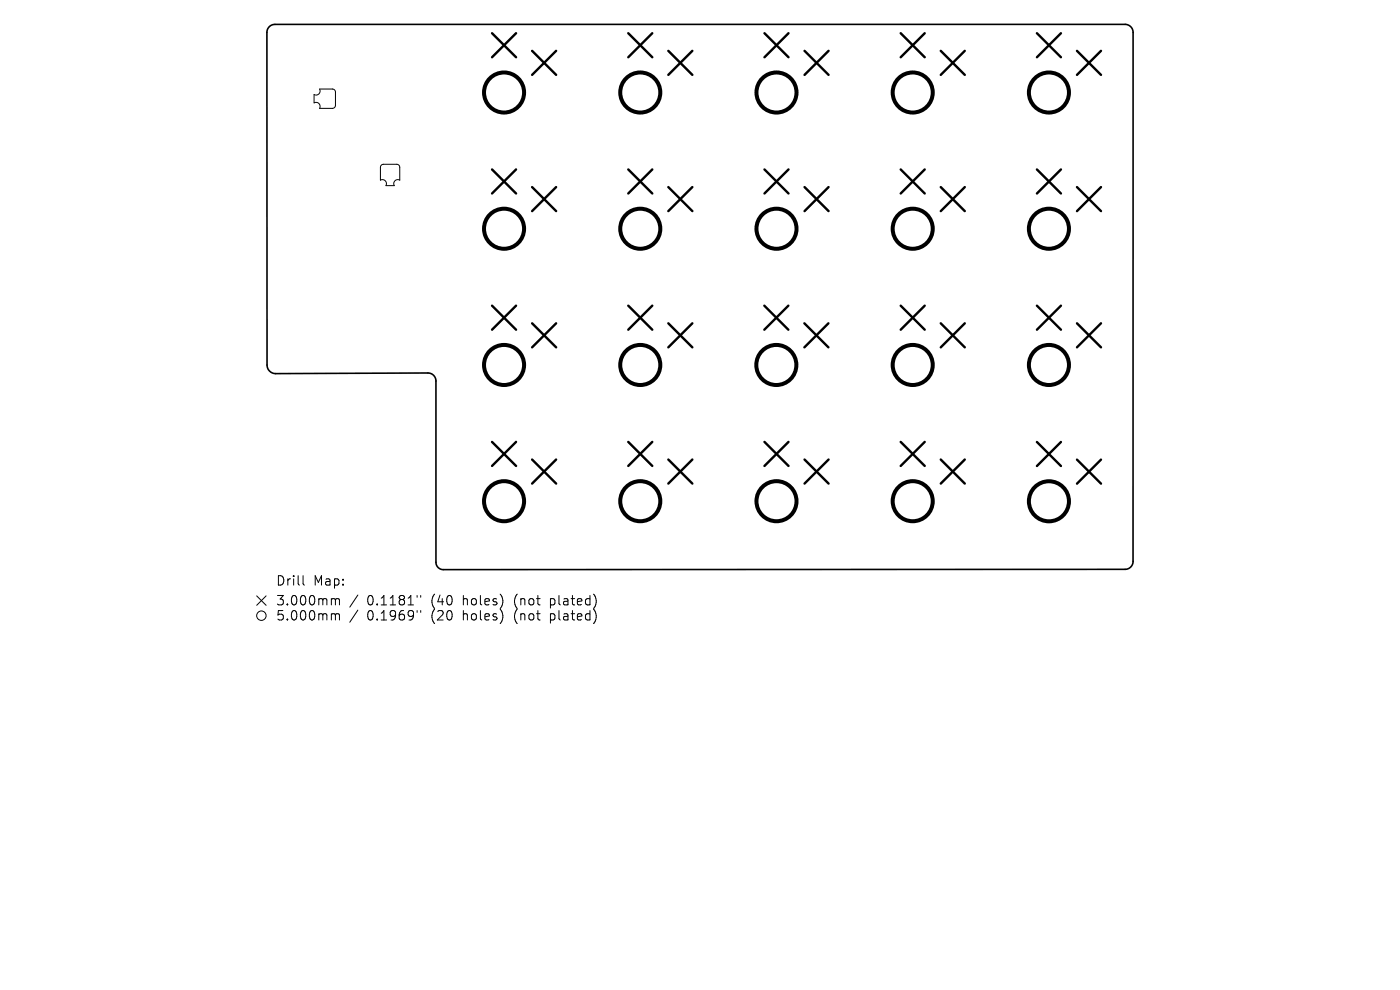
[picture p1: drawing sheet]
<svg xmlns="http://www.w3.org/2000/svg" width="297mm" height="210mm" viewBox="0 0 297 210" stroke-linecap="round" stroke-linejoin="round" font-family="sans-serif">
<defs><g id="words">
<g font-size="2.8">
<text x="58.5" y="124.5">Drill</text>
<text x="66.5" y="124.5">Map:</text>
<text x="58.5" y="128.7">3.000mm</text>
<text x="58.5" y="131.9">5.000mm</text>
<text x="77.9" y="128.7">0.1181&quot;</text>
<text x="77.9" y="131.9">0.1969&quot;</text>
<text x="91.6" y="128.7">(40</text>
<text x="91.6" y="131.9">(20</text>
<text x="98.5" y="128.7">holes)</text>
<text x="98.5" y="131.9">holes)</text>
<text x="109.5" y="128.7">(not</text>
<text x="109.5" y="131.9">(not</text>
<text x="117.4" y="128.7">plated)</text>
<text x="117.4" y="131.9">plated)</text>
</g>
</g></defs>
<path d="M57.1 5.7l.5-.4 .7-.1h180.4a1.71 1.71 0 0 1 1.7 1.7v112.2a1.7 1.7 0 0 1-1.7 1.7h-144.7a1.56 1.56 0 0 1-1.5-1.5v-38.5a1.7 1.7 0 0 0-1.7-1.7l-32.3 .2a1.83 1.83 0 0 1-1.8-1.9l-.1-70.5 .1-.6z" fill="none" stroke="#000" stroke-width=".34"/>
<g fill="none" stroke="#000" stroke-width=".21">
<path d="M66.6 20.1a.86 .86 0 0 0 1.1-.2 .86 .86 0 0 0 .1-1h2.8l.4 .2 .2 .4v2.8l-.2 .5-.4 .2h-2.8a.86 .86 0 0 0-.1-1 .86 .86 0 0 0-1.1-.2zM80.9 35l.5-.2h2.8l.4 .2 .2 .4v2.8a.86 .86 0 0 0-1 .2 .86 .86 0 0 0-.2 1h-1.7a.86 .86 0 0 0-.2-1 .86 .86 0 0 0-1-.2v-2.8zM54.5 126.4l2 2M56.5 126.4l-2 2M64.3 122.1v1.7l.3 .3M70.6 127l.5 .1 .1 .2M70.6 130.2l.5 .1 .1 .2M71.2 127.3v1M71.2 130.5v1M71.2 127.3l.2-.3 .5 .1 .1 1.2M71.2 130.5l.2-.3 .5 .1 .1 1.2M75.9 126.2l-1.7 2.6"/>
<path d="M75.9 129.4l-1.7 2.6M88.5 126.3v.4M88.5 129.5v.4M89.3 126.3v.4M89.3 129.5v.4"/>
<circle cx="55.5" cy="130.6" r="1"/>
</g>
<g fill="none" stroke="#000" stroke-width=".51">
<path d="M104.4 7l5.1 5.1M109.5 7l-5.1 5.1M112.9 10.8l5.1 5.1M118 10.8l-5.1 5.1M133.3 7l5.1 5.1M138.4 7l-5.1 5.1M141.8 10.8l5.1 5.1M146.9 10.8l-5.1 5.1M162.2 7l5.1 5.1M167.3 7l-5.1 5.1M170.7 10.8l5.1 5.1M175.8 10.8l-5.1 5.1"/>
<path d="M191.1 7l5.1 5.1M196.2 7l-5.1 5.1M199.6 10.8l5.1 5.1M204.7 10.8l-5.1 5.1M220 7l5.1 5.1M225.1 7l-5.1 5.1M228.5 10.8l5.1 5.1M233.6 10.8l-5.1 5.1M104.4 35.9l5.1 5.1M109.5 35.9l-5.1 5.1M112.9 39.7l5.1 5.1M118 39.7l-5.1 5.1"/>
<path d="M133.3 35.9l5.1 5.1M138.4 35.9l-5.1 5.1M141.8 39.7l5.1 5.1M146.9 39.7l-5.1 5.1M162.2 35.9l5.1 5.1M167.3 35.9l-5.1 5.1M170.7 39.7l5.1 5.1M175.8 39.7l-5.1 5.1M191.1 35.9l5.1 5.1M196.2 35.9l-5.1 5.1M199.6 39.7l5.1 5.1M204.7 39.7l-5.1 5.1"/>
<path d="M220 35.9l5.1 5.1M225.1 35.9l-5.1 5.1M228.5 39.7l5.1 5.1M233.6 39.7l-5.1 5.1M104.4 64.8l5.1 5.1M109.5 64.8l-5.1 5.1M112.9 68.6l5.1 5.1M118 68.6l-5.1 5.1M133.3 64.8l5.1 5.1M138.4 64.8l-5.1 5.1M141.8 68.6l5.1 5.1M146.9 68.6l-5.1 5.1"/>
<path d="M162.1 64.8l5.1 5.1M167.2 64.8l-5.1 5.1M170.6 68.6l5.1 5.1M175.7 68.6l-5.1 5.1M191.1 64.8l5.1 5.1M196.2 64.8l-5.1 5.1M199.6 68.6l5.1 5.1M204.7 68.6l-5.1 5.1M220 64.8l5.1 5.1M225.1 64.8l-5.1 5.1M228.5 68.6l5.1 5.1M233.6 68.6l-5.1 5.1"/>
<path d="M104.4 93.7l5.1 5.1M109.5 93.7l-5.1 5.1M112.9 97.5l5.1 5.1M118 97.5l-5.1 5.1M133.3 93.7l5.1 5.1M138.4 93.7l-5.1 5.1M141.8 97.5l5.1 5.1M146.9 97.5l-5.1 5.1M162.2 93.7l5.1 5.1M167.3 93.7l-5.1 5.1M170.7 97.5l5.1 5.1M175.8 97.5l-5.1 5.1"/>
<path d="M191.1 93.7l5.1 5.1M196.2 93.7l-5.1 5.1M199.6 97.5l5.1 5.1M204.7 97.5l-5.1 5.1M220 93.8l5.1 5.1M225.1 93.8l-5.1 5.1M228.5 97.5l5.1 5.1M233.6 97.5l-5.1 5.1"/>
</g>
<g fill="none" stroke="#000" stroke-width=".85">
<circle cx="106.9" cy="19.6" r="4.2"/>
<circle cx="135.8" cy="19.6" r="4.2"/>
<circle cx="164.7" cy="19.6" r="4.2"/>
<circle cx="193.6" cy="19.6" r="4.2"/>
<circle cx="222.5" cy="19.6" r="4.2"/>
<circle cx="106.9" cy="48.5" r="4.2"/>
<circle cx="135.8" cy="48.5" r="4.2"/>
<circle cx="164.7" cy="48.5" r="4.2"/>
<circle cx="193.6" cy="48.5" r="4.2"/>
<circle cx="222.5" cy="48.5" r="4.2"/>
<circle cx="106.9" cy="77.4" r="4.2"/>
<circle cx="135.8" cy="77.4" r="4.2"/>
<circle cx="164.7" cy="77.4" r="4.2"/>
<circle cx="193.6" cy="77.4" r="4.2"/>
<circle cx="222.5" cy="77.4" r="4.2"/>
<circle cx="106.9" cy="106.3" r="4.2"/>
<circle cx="135.8" cy="106.3" r="4.2"/>
<circle cx="164.7" cy="106.3" r="4.2"/>
<circle cx="193.6" cy="106.3" r="4.2"/>
<circle cx="222.5" cy="106.3" r="4.2"/>
</g>
<use href="#words"/>
</svg>
